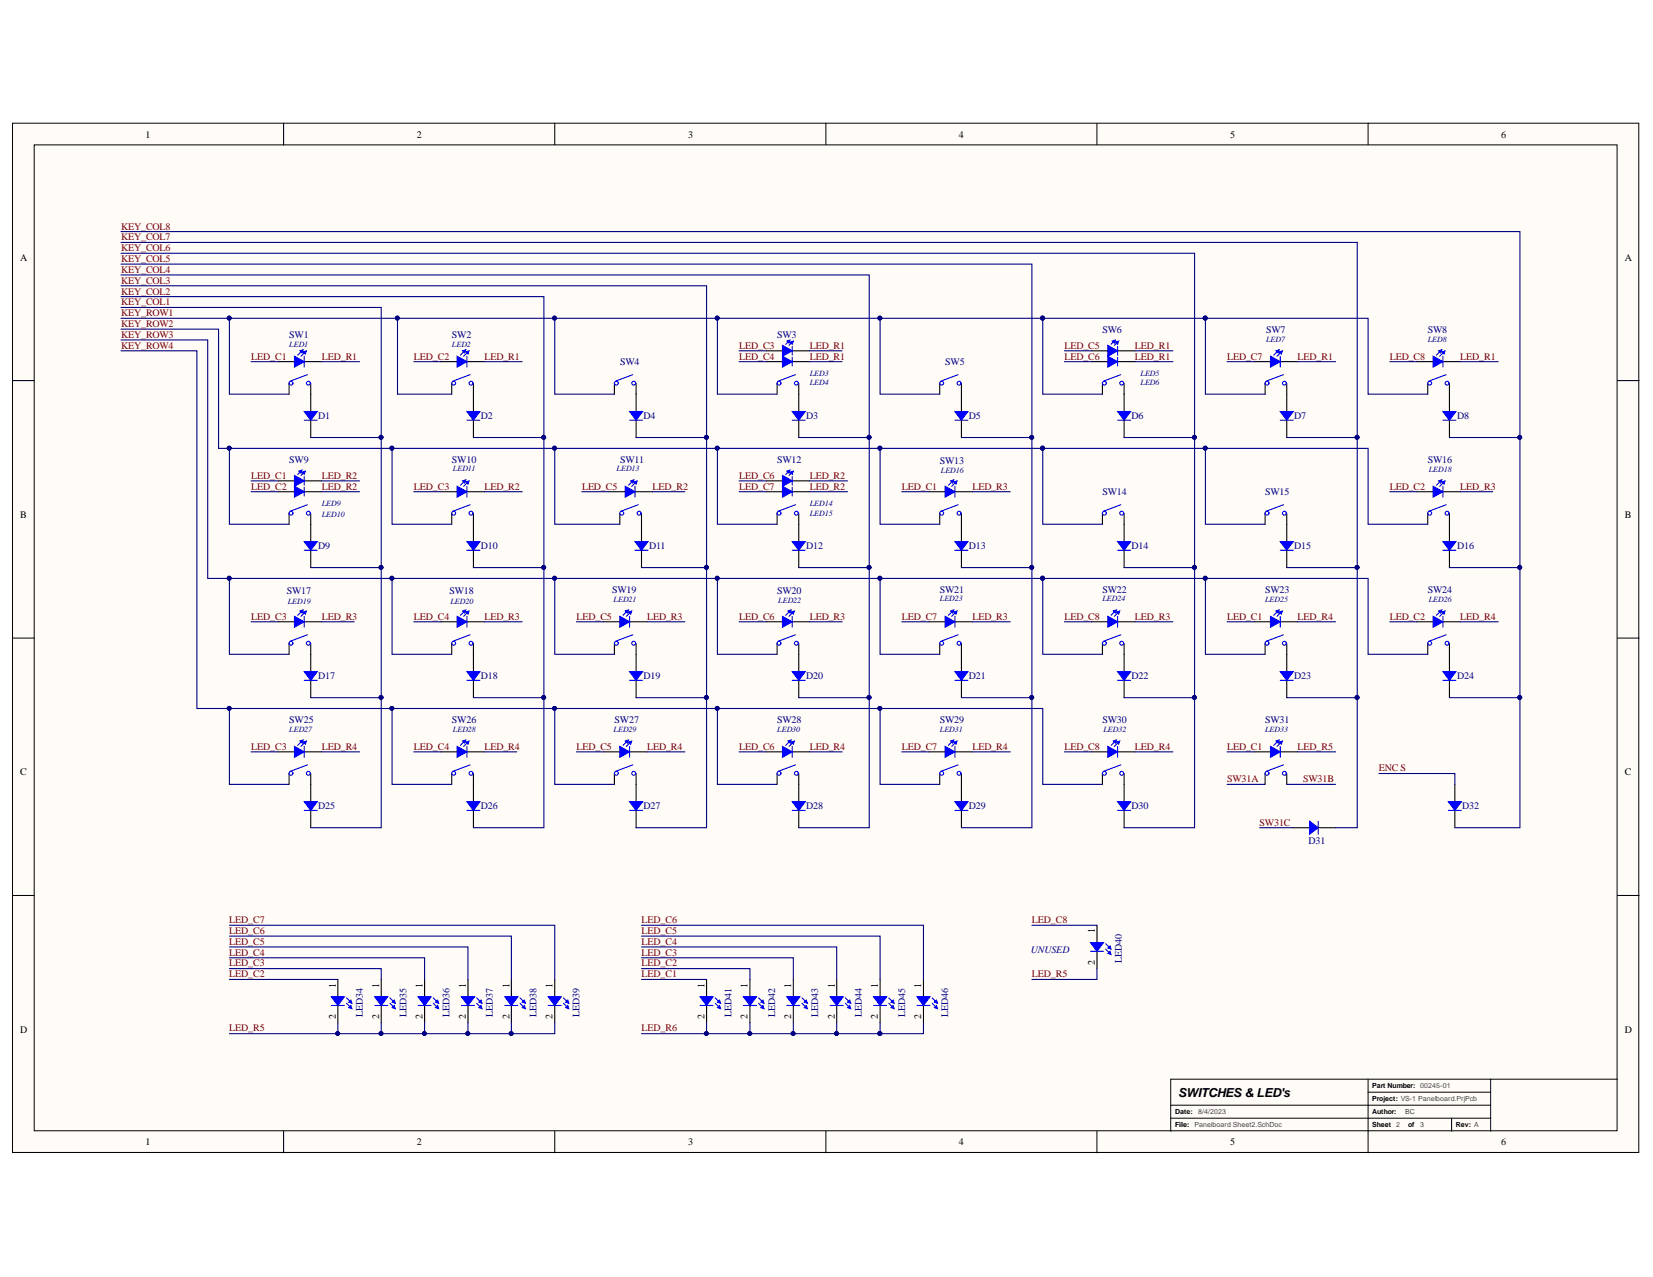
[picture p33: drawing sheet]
<svg xmlns="http://www.w3.org/2000/svg" width="279mm" height="216mm" viewBox="0 0 279 216" stroke-linecap="round" stroke-linejoin="round" font-family="sans-serif">
<defs><g id="words">
<text font-size="2.1" x="199.2" y="185.5">SWITCHES &amp; LED's</text>
<g font-size="1.7">
<text x="24.6" y="23.3">1</text>
<text x="70.5" y="23.3">2</text>
<text x="116.3" y="23.3">3</text>
<text x="162.1" y="23.3">4</text>
<text x="207.9" y="23.3">5</text>
<text x="253.8" y="23.3">6</text>
<text x="3.4" y="44.1">A</text>
<text x="274.7" y="44.1">A</text>
<text x="3.4" y="87.6">B</text>
<text x="274.7" y="87.6">B</text>
<text x="3.4" y="131.1">C</text>
<text x="274.7" y="131.1">C</text>
<text x="185.1" y="157.8" transform="rotate(-90 185.1 157.8)">1</text>
<text x="56.8" y="167" transform="rotate(-90 56.8 167)">1</text>
<text x="64.1" y="167" transform="rotate(-90 64.1 167)">1</text>
<text x="71.4" y="167" transform="rotate(-90 71.4 167)">1</text>
<text x="78.7" y="167" transform="rotate(-90 78.7 167)">1</text>
<text x="86.1" y="167" transform="rotate(-90 86.1 167)">1</text>
<text x="93.4" y="167" transform="rotate(-90 93.4 167)">1</text>
<text x="119.1" y="167" transform="rotate(-90 119.1 167)">1</text>
<text x="126.4" y="167" transform="rotate(-90 126.4 167)">1</text>
<text x="133.7" y="167" transform="rotate(-90 133.7 167)">1</text>
<text x="141.1" y="167" transform="rotate(-90 141.1 167)">1</text>
<text x="148.4" y="167" transform="rotate(-90 148.4 167)">1</text>
<text x="155.7" y="167" transform="rotate(-90 155.7 167)">1</text>
<text x="185.1" y="163.2" transform="rotate(-90 185.1 163.2)">2</text>
<text x="56.8" y="172.3" transform="rotate(-90 56.8 172.3)">2</text>
<text x="64.1" y="172.3" transform="rotate(-90 64.1 172.3)">2</text>
<text x="71.4" y="172.3" transform="rotate(-90 71.4 172.3)">2</text>
<text x="78.7" y="172.3" transform="rotate(-90 78.7 172.3)">2</text>
<text x="86.1" y="172.3" transform="rotate(-90 86.1 172.3)">2</text>
<text x="93.4" y="172.3" transform="rotate(-90 93.4 172.3)">2</text>
<text x="119.1" y="172.3" transform="rotate(-90 119.1 172.3)">2</text>
<text x="126.4" y="172.3" transform="rotate(-90 126.4 172.3)">2</text>
<text x="133.7" y="172.3" transform="rotate(-90 133.7 172.3)">2</text>
<text x="141.1" y="172.3" transform="rotate(-90 141.1 172.3)">2</text>
<text x="148.4" y="172.3" transform="rotate(-90 148.4 172.3)">2</text>
<text x="155.7" y="172.3" transform="rotate(-90 155.7 172.3)">2</text>
<text x="3.4" y="174.6">D</text>
<text x="274.7" y="174.6">D</text>
<text x="24.6" y="193.6">1</text>
<text x="70.5" y="193.6">2</text>
<text x="116.3" y="193.6">3</text>
<text x="162.1" y="193.6">4</text>
<text x="207.9" y="193.6">5</text>
<text x="253.8" y="193.6">6</text>
</g>
<g font-size="1.7" fill="#800000">
<text x="20.5" y="40.6">KEY_COL7</text>
<text x="20.5" y="38.8">KEY_COL8</text>
<text x="20.5" y="42.5">KEY_COL6</text>
<text x="20.5" y="46.1">KEY_COL4</text>
<text x="20.5" y="44.3">KEY_COL5</text>
<text x="20.5" y="48">KEY_COL3</text>
<text x="20.5" y="53.4">KEY_ROW1</text>
<text x="20.5" y="49.8">KEY_COL2</text>
<text x="20.5" y="51.6">KEY_COL1</text>
<text x="20.5" y="55.3">KEY_ROW2</text>
<text x="20.5" y="58.9">KEY_ROW4</text>
<text x="20.5" y="57.1">KEY_ROW3</text>
<text x="124.9" y="58.9">LED_C3</text>
<text x="136.9" y="58.9">LED_R1</text>
<text x="179.9" y="58.9">LED_C5</text>
<text x="191.8" y="58.9">LED_R1</text>
<text x="42.5" y="60.8">LED_C1</text>
<text x="54.4" y="60.8">LED_R1</text>
<text x="70" y="60.8">LED_C2</text>
<text x="81.9" y="60.8">LED_R1</text>
<text x="124.9" y="60.8">LED_C4</text>
<text x="136.9" y="60.8">LED_R1</text>
<text x="179.9" y="60.8">LED_C6</text>
<text x="191.8" y="60.8">LED_R1</text>
<text x="207.4" y="60.8">LED_C7</text>
<text x="219.3" y="60.8">LED_R1</text>
<text x="234.9" y="60.8">LED_C8</text>
<text x="246.8" y="60.8">LED_R1</text>
<text x="42.5" y="82.8">LED_C2</text>
<text x="42.5" y="80.9">LED_C1</text>
<text x="54.4" y="82.8">LED_R2</text>
<text x="54.4" y="80.9">LED_R2</text>
<text x="70" y="82.8">LED_C3</text>
<text x="81.9" y="82.8">LED_R2</text>
<text x="98.4" y="82.8">LED_C5</text>
<text x="110.3" y="82.8">LED_R2</text>
<text x="124.9" y="80.9">LED_C6</text>
<text x="124.9" y="82.8">LED_C7</text>
<text x="136.9" y="80.9">LED_R2</text>
<text x="136.9" y="82.8">LED_R2</text>
<text x="152.4" y="82.8">LED_C1</text>
<text x="164.4" y="82.8">LED_R3</text>
<text x="234.9" y="82.8">LED_C2</text>
<text x="246.8" y="82.8">LED_R3</text>
<text x="42.5" y="104.8">LED_C3</text>
<text x="54.4" y="104.8">LED_R3</text>
<text x="70" y="104.8">LED_C4</text>
<text x="81.9" y="104.8">LED_R3</text>
<text x="97.4" y="104.8">LED_C5</text>
<text x="109.4" y="104.8">LED_R3</text>
<text x="124.9" y="104.8">LED_C6</text>
<text x="136.9" y="104.8">LED_R3</text>
<text x="152.4" y="104.8">LED_C7</text>
<text x="164.4" y="104.8">LED_R3</text>
<text x="179.9" y="104.8">LED_C8</text>
<text x="191.8" y="104.8">LED_R3</text>
<text x="207.4" y="104.8">LED_C1</text>
<text x="219.3" y="104.8">LED_R4</text>
<text x="234.9" y="104.8">LED_C2</text>
<text x="246.8" y="104.8">LED_R4</text>
<text x="42.5" y="126.8">LED_C3</text>
<text x="54.4" y="126.8">LED_R4</text>
<text x="70" y="126.8">LED_C4</text>
<text x="81.9" y="126.8">LED_R4</text>
<text x="97.4" y="126.8">LED_C5</text>
<text x="109.4" y="126.8">LED_R4</text>
<text x="124.9" y="126.8">LED_C6</text>
<text x="136.9" y="126.8">LED_R4</text>
<text x="152.4" y="126.8">LED_C7</text>
<text x="164.4" y="126.8">LED_R4</text>
<text x="179.9" y="126.8">LED_C8</text>
<text x="191.8" y="126.8">LED_R4</text>
<text x="207.4" y="126.8">LED_C1</text>
<text x="219.3" y="126.8">LED_R5</text>
<text x="233" y="130.4">ENC S</text>
<text x="207.4" y="132.3">SW31A</text>
<text x="220.3" y="132.3">SW31B</text>
<text x="212.9" y="139.6">SW31C</text>
<text x="38.7" y="159.7">LED_C5</text>
<text x="38.7" y="157.9">LED_C6</text>
<text x="38.7" y="156.1">LED_C7</text>
<text x="38.7" y="161.6">LED_C4</text>
<text x="108.4" y="157.9">LED_C5</text>
<text x="108.4" y="156.1">LED_C6</text>
<text x="108.4" y="161.6">LED_C3</text>
<text x="108.4" y="159.7">LED_C4</text>
<text x="174.4" y="156.1">LED_C8</text>
<text x="38.7" y="165.2">LED_C2</text>
<text x="38.7" y="163.4">LED_C3</text>
<text x="108.4" y="163.4">LED_C2</text>
<text x="108.4" y="165.2">LED_C1</text>
<text x="174.4" y="165.2">LED_R5</text>
<text x="38.7" y="174.4">LED_R5</text>
<text x="108.4" y="174.4">LED_R6</text>
</g>
<g font-size="1.7" fill="#000080">
<text x="48.9" y="57.1">SW1</text>
<text x="76.4" y="57.1">SW2</text>
<text x="131.4" y="57.1">SW3</text>
<text x="186.3" y="56.2">SW6</text>
<text x="214" y="56.2">SW7</text>
<text x="241.3" y="56.2">SW8</text>
<text x="104.8" y="61.7">SW4</text>
<text x="159.8" y="61.7">SW5</text>
<text x="53.8" y="70.9">D1</text>
<text x="81.3" y="70.9">D2</text>
<text x="108.8" y="70.9">D4</text>
<text x="136.3" y="70.9">D3</text>
<text x="163.8" y="70.9">D5</text>
<text x="191.2" y="70.9">D6</text>
<text x="218.7" y="70.9">D7</text>
<text x="246.3" y="70.9">D8</text>
<text x="48.9" y="78.2">SW9</text>
<text x="76.4" y="78.2">SW10</text>
<text x="104.8" y="78.2">SW11</text>
<text x="131.4" y="78.2">SW12</text>
<text x="158.9" y="78.4">SW13</text>
<text x="186.3" y="83.7">SW14</text>
<text x="213.8" y="83.7">SW15</text>
<text x="241.3" y="78.2">SW16</text>
<text x="53.8" y="92.9">D9</text>
<text x="81.3" y="92.9">D10</text>
<text x="109.7" y="92.9">D11</text>
<text x="136.3" y="92.9">D12</text>
<text x="163.8" y="92.9">D13</text>
<text x="191.2" y="92.9">D14</text>
<text x="218.7" y="92.9">D15</text>
<text x="246.3" y="92.9">D16</text>
<text x="48.5" y="100.4">SW17</text>
<text x="76" y="100.4">SW18</text>
<text x="103.4" y="100.2">SW19</text>
<text x="131.4" y="100.4">SW20</text>
<text x="158.9" y="100.2">SW21</text>
<text x="186.3" y="100.2">SW22</text>
<text x="213.8" y="100.2">SW23</text>
<text x="241.3" y="100.2">SW24</text>
<text x="53.8" y="114.8">D17</text>
<text x="81.3" y="114.8">D18</text>
<text x="108.8" y="114.8">D19</text>
<text x="136.3" y="114.8">D20</text>
<text x="163.8" y="114.8">D21</text>
<text x="191.2" y="114.8">D22</text>
<text x="218.7" y="114.8">D23</text>
<text x="246.3" y="114.8">D24</text>
<text x="48.9" y="122.2">SW25</text>
<text x="76.4" y="122.2">SW26</text>
<text x="103.9" y="122.2">SW27</text>
<text x="131.4" y="122.2">SW28</text>
<text x="158.9" y="122.2">SW29</text>
<text x="186.3" y="122.2">SW30</text>
<text x="213.8" y="122.2">SW31</text>
<text x="53.8" y="136.8">D25</text>
<text x="81.3" y="136.8">D26</text>
<text x="108.8" y="136.8">D27</text>
<text x="136.3" y="136.8">D28</text>
<text x="163.8" y="136.8">D29</text>
<text x="191.2" y="136.8">D30</text>
<text x="247.2" y="136.8">D32</text>
<text x="221.2" y="142.7">D31</text>
<text x="174.2" y="161.2">UNUSED</text>
<text x="189.6" y="162.9" transform="rotate(-90 189.6 162.9)">LED40</text>
<text x="61.3" y="172" transform="rotate(-90 61.3 172)">LED34</text>
<text x="68.7" y="172" transform="rotate(-90 68.7 172)">LED35</text>
<text x="76" y="172" transform="rotate(-90 76 172)">LED36</text>
<text x="83.3" y="172" transform="rotate(-90 83.3 172)">LED37</text>
<text x="90.7" y="172" transform="rotate(-90 90.7 172)">LED38</text>
<text x="98" y="172" transform="rotate(-90 98 172)">LED39</text>
<text x="123.7" y="172" transform="rotate(-90 123.7 172)">LED41</text>
<text x="131" y="172" transform="rotate(-90 131 172)">LED42</text>
<text x="138.3" y="172" transform="rotate(-90 138.3 172)">LED43</text>
<text x="145.7" y="172" transform="rotate(-90 145.7 172)">LED44</text>
<text x="153" y="172" transform="rotate(-90 153 172)">LED45</text>
<text x="160.3" y="172" transform="rotate(-90 160.3 172)">LED46</text>
</g>
<g font-size="1.4" fill="#000080">
<text x="48.9" y="58.7">LED1</text>
<text x="76.4" y="58.7">LED2</text>
<text x="214" y="57.8">LED7</text>
<text x="241.3" y="57.8">LED8</text>
<text x="136.9" y="63.6">LED3</text>
<text x="136.9" y="65">LED4</text>
<text x="192.8" y="63.6">LED5</text>
<text x="192.8" y="65">LED6</text>
<text x="76.6" y="79.6">LED11</text>
<text x="104.2" y="79.6">LED13</text>
<text x="159" y="79.9">LED16</text>
<text x="241.5" y="79.7">LED18</text>
<text x="54.4" y="85.6">LED9</text>
<text x="54.4" y="87.4">LED10</text>
<text x="136.9" y="85.6">LED14</text>
<text x="136.9" y="87.3">LED15</text>
<text x="103.7" y="101.7">LED21</text>
<text x="131.5" y="101.9">LED22</text>
<text x="158.9" y="101.6">LED23</text>
<text x="186.3" y="101.6">LED24</text>
<text x="213.8" y="101.7">LED25</text>
<text x="241.5" y="101.7">LED26</text>
<text x="48.6" y="102.1">LED19</text>
<text x="76.1" y="102.1">LED20</text>
<text x="48.9" y="123.7">LED27</text>
<text x="76.6" y="123.7">LED28</text>
<text x="103.7" y="123.7">LED29</text>
<text x="131.4" y="123.7">LED30</text>
<text x="158.9" y="123.7">LED31</text>
<text x="186.5" y="123.7">LED32</text>
<text x="213.8" y="123.7">LED33</text>
</g>
<g font-size="1.2">
<text x="231.9" y="184">Part Number: 00245-01</text>
<text x="198.6" y="188.4">Date:</text>
<text x="198.6" y="190.6">File:</text>
<text x="231.9" y="190.6">Sheet</text>
<text x="231.9" y="188.3">Author:</text>
<text x="231.9" y="186.2">Project: VS-1 Panelboard.PrjPcb</text>
<text x="238" y="190.6">of</text>
<text x="246.1" y="190.6">Rev: A</text>
</g>
<g font-size="1.2" fill="#434343">
<text x="201.9" y="190.6">Panelboard Sheet2.SchDoc</text>
<text x="202.5" y="188.4">8/4/2023</text>
<text x="236" y="190.6">2</text>
<text x="237.5" y="188.3">BC</text>
<text x="240.1" y="190.6">3</text>
</g>
</g></defs>
<g fill="#fffcf8" stroke="#000" stroke-width=".17">
<path d="M2.1 20.8h274.9v174h-274.9z"/>
<path d="M5.8 24.5h267.5v166.7h-267.5z"/>
</g>
<g fill="none" stroke="#000" stroke-width=".17">
<path d="M47.9 20.8v3.7M93.8 20.8v3.7M139.6 20.8v3.7M185.4 20.8v3.7M231.2 20.8v3.7M2.1 64.4h3.7M273.4 64.4h3.7M2.1 107.9h3.7M273.4 107.9h3.7M2.1 151.4h3.7M273.4 151.4h3.7M47.9 191.3v3.6"/>
<path d="M93.8 191.3v3.6M139.6 191.3v3.6M185.4 191.3v3.6M197.9 189.1h54.1M197.9 186.9h54.1M231.2 182.5v12.4M231.2 184.7h20.8M245.4 189.1v2.2M252 182.5h-54.1v8.8M273.4 182.5h-21.4v8.8"/>
</g>
<path d="M47 61.1h2.8M48.9 64.8v1.8M51.4 61.1h3M52.5 64.8v1.8" fill="none" stroke="#000" stroke-width=".18"/>
<g fill="none" stroke="#00f" stroke-width=".18">
<path d="M52 63.3l-3 1.1"/>
<circle cx="49.2" cy="64.8" r=".33"/>
<circle cx="52.1" cy="64.8" r=".33"/>
</g>
<path d="M49.8 60.2l1.6 .9-1.6 1z" fill="#00f"/>
<path d="M51.1 59.3l-.8 .7M49.8 60.2l1.6 .9-1.6 1zM51.4 60.2v1.9" fill="none" stroke="#00f" stroke-width=".18"/>
<path d="M50.7 59.3l.5-.2-.1 .6z" fill="#00f"/>
<path d="M50.7 59.3l.5-.2-.1 .6z" fill="none" stroke="#00f" stroke-width=".17"/>
<path d="M51.6 59.5l-.7 .7" fill="none" stroke="#00f" stroke-width=".18"/>
<path d="M51.2 59.5l.6-.2-.2 .6z" fill="#00f"/>
<path d="M51.2 59.5l.6-.2-.2 .6z" fill="none" stroke="#00f" stroke-width=".17"/>
<path d="M129.5 59.3h2.8M133.9 59.3h2.9M129.5 61.1h2.8M131.3 64.8v1.8M133.9 61.1h2.9M135 64.8v1.8" fill="none" stroke="#000" stroke-width=".18"/>
<g fill="none" stroke="#00f" stroke-width=".18">
<path d="M133.9 58.6v1.4M134.5 63.3l-3 1.1"/>
<circle cx="131.7" cy="64.8" r=".33"/>
<circle cx="134.6" cy="64.8" r=".33"/>
</g>
<path d="M132.3 58.4l1.6 .9-1.6 .9z" fill="#00f"/>
<path d="M132.3 58.4l1.6 .9-1.6 .9z" fill="none" stroke="#00f" stroke-width=".18"/>
<path d="M132.3 60.2l1.6 .9-1.6 1z" fill="#00f"/>
<path d="M133.4 57.7l-.6 .5M132.3 60.2l1.6 .9-1.6 1zM133.9 60.4v1.5" fill="none" stroke="#00f" stroke-width=".18"/>
<path d="M133 57.7l.5-.2-.1 .5z" fill="#00f"/>
<path d="M133 57.7l.5-.2-.1 .5z" fill="none" stroke="#00f" stroke-width=".17"/>
<path d="M133.9 57.8l-.5 .6" fill="none" stroke="#00f" stroke-width=".18"/>
<path d="M133.5 57.8l.6-.1-.2 .5z" fill="#00f"/>
<path d="M133.5 57.8l.6-.1-.2 .5z" fill="none" stroke="#00f" stroke-width=".17"/>
<path d="M74.5 61.1h2.8M76.4 64.8v1.8M78.9 61.1h3M80 64.8v1.8M103.8 64.8v1.8M107.5 64.8v1.8" fill="none" stroke="#000" stroke-width=".18"/>
<g fill="none" stroke="#00f" stroke-width=".18">
<path d="M79.5 63.3l-3 1.1M107 63.3l-3 1.1"/>
<circle cx="76.7" cy="64.8" r=".33"/>
<circle cx="79.6" cy="64.8" r=".33"/>
<circle cx="104.2" cy="64.8" r=".33"/>
<circle cx="107.1" cy="64.8" r=".33"/>
</g>
<path d="M77.3 60.2l1.6 .9-1.6 1z" fill="#00f"/>
<path d="M78.6 59.3l-.8 .7M77.3 60.2l1.6 .9-1.6 1zM78.9 60.2v1.9" fill="none" stroke="#00f" stroke-width=".18"/>
<path d="M78.2 59.3l.5-.2-.1 .6z" fill="#00f"/>
<path d="M78.2 59.3l.5-.2-.1 .6z" fill="none" stroke="#00f" stroke-width=".17"/>
<path d="M79.1 59.5l-.7 .7" fill="none" stroke="#00f" stroke-width=".18"/>
<path d="M78.7 59.5l.6-.2-.2 .6z" fill="#00f"/>
<path d="M78.7 59.5l.6-.2-.2 .6z" fill="none" stroke="#00f" stroke-width=".17"/>
<path d="M184.5 59.3h2.8M188.9 59.3h2.9M158.8 64.8v1.8M162.5 64.8v1.8M184.5 61.1h2.8M186.3 64.8v1.8M188.9 61.1h2.9M190 64.8v1.8" fill="none" stroke="#000" stroke-width=".18"/>
<g fill="none" stroke="#00f" stroke-width=".18">
<path d="M188.9 58.6v1.4M162 63.3l-3 1.1M189.5 63.3l-3 1.1"/>
<circle cx="159.2" cy="64.8" r=".33"/>
<circle cx="162.1" cy="64.8" r=".33"/>
<circle cx="186.7" cy="64.8" r=".33"/>
<circle cx="189.6" cy="64.8" r=".33"/>
</g>
<path d="M187.3 58.4l1.6 .9-1.6 .9z" fill="#00f"/>
<path d="M187.3 58.4l1.6 .9-1.6 .9z" fill="none" stroke="#00f" stroke-width=".18"/>
<path d="M187.3 60.2l1.6 .9-1.6 1z" fill="#00f"/>
<path d="M188.4 57.7l-.6 .5M187.3 60.2l1.6 .9-1.6 1zM188.9 60.4v1.5" fill="none" stroke="#00f" stroke-width=".18"/>
<path d="M188 57.7l.5-.2-.1 .5z" fill="#00f"/>
<path d="M188 57.7l.5-.2-.1 .5z" fill="none" stroke="#00f" stroke-width=".17"/>
<path d="M188.9 57.8l-.5 .6" fill="none" stroke="#00f" stroke-width=".18"/>
<path d="M188.5 57.8l.6-.1-.2 .5z" fill="#00f"/>
<path d="M188.5 57.8l.6-.1-.2 .5z" fill="none" stroke="#00f" stroke-width=".17"/>
<path d="M212 61.1h2.7M213.8 64.8v1.8M216.4 61.1h2.9M217.5 64.8v1.8" fill="none" stroke="#000" stroke-width=".18"/>
<g fill="none" stroke="#00f" stroke-width=".18">
<path d="M216.9 63.3l-2.9 1.1"/>
<circle cx="214.2" cy="64.8" r=".33"/>
<circle cx="217.1" cy="64.8" r=".33"/>
</g>
<path d="M214.7 60.2l1.7 .9-1.7 1z" fill="#00f"/>
<path d="M216 59.3l-.7 .7M214.7 60.2l1.7 .9-1.7 1zM216.4 60.2v1.9" fill="none" stroke="#00f" stroke-width=".18"/>
<path d="M215.7 59.3l.5-.2-.2 .6z" fill="#00f"/>
<path d="M215.7 59.3l.5-.2-.2 .6z" fill="none" stroke="#00f" stroke-width=".17"/>
<path d="M216.6 59.5l-.8 .7" fill="none" stroke="#00f" stroke-width=".18"/>
<path d="M216.2 59.5l.6-.2-.2 .6z" fill="#00f"/>
<path d="M216.2 59.5l.6-.2-.2 .6z" fill="none" stroke="#00f" stroke-width=".17"/>
<path d="M47 83.1h2.8M47 81.3h2.8M48.9 86.8v1.8M51.4 83.1h3M51.4 81.3h3M52.5 86.8v1.8" fill="none" stroke="#000" stroke-width=".18"/>
<g fill="none" stroke="#00f" stroke-width=".18">
<path d="M51.4 80.6v1.4M52 85.3l-3 1.1"/>
<circle cx="49.2" cy="86.8" r=".33"/>
<circle cx="52.1" cy="86.8" r=".33"/>
</g>
<path d="M49.8 80.4l1.6 .9-1.6 .9z" fill="#00f"/>
<path d="M49.8 80.4l1.6 .9-1.6 .9z" fill="none" stroke="#00f" stroke-width=".18"/>
<path d="M49.8 82.2l1.6 .9-1.6 1z" fill="#00f"/>
<path d="M50.9 79.7l-.6 .5M49.8 82.2l1.6 .9-1.6 1zM51.4 82.4v1.5" fill="none" stroke="#00f" stroke-width=".18"/>
<path d="M50.5 79.7l.6-.2-.2 .5z" fill="#00f"/>
<path d="M50.5 79.7l.6-.2-.2 .5z" fill="none" stroke="#00f" stroke-width=".17"/>
<path d="M51.4 79.8l-.5 .6" fill="none" stroke="#00f" stroke-width=".18"/>
<path d="M51.1 79.8l.5-.1-.2 .5z" fill="#00f"/>
<path d="M51.1 79.8l.5-.1-.2 .5z" fill="none" stroke="#00f" stroke-width=".17"/>
<path d="M129.5 83.1h2.8M129.5 81.3h2.8M131.3 86.8v1.8M133.9 83.1h2.9M133.9 81.3h2.9M135 86.8v1.8" fill="none" stroke="#000" stroke-width=".18"/>
<g fill="none" stroke="#00f" stroke-width=".18">
<path d="M133.9 80.6v1.4M134.5 85.3l-3 1.1"/>
<circle cx="131.7" cy="86.8" r=".33"/>
<circle cx="134.6" cy="86.8" r=".33"/>
</g>
<path d="M132.3 80.4l1.6 .9-1.6 .9z" fill="#00f"/>
<path d="M132.3 80.4l1.6 .9-1.6 .9z" fill="none" stroke="#00f" stroke-width=".18"/>
<path d="M132.3 82.2l1.6 .9-1.6 1z" fill="#00f"/>
<path d="M133.4 79.7l-.6 .5M132.3 82.2l1.6 .9-1.6 1zM133.9 82.4v1.5" fill="none" stroke="#00f" stroke-width=".18"/>
<path d="M133 79.7l.5-.2-.1 .5z" fill="#00f"/>
<path d="M133 79.7l.5-.2-.1 .5z" fill="none" stroke="#00f" stroke-width=".17"/>
<path d="M133.9 79.8l-.5 .6" fill="none" stroke="#00f" stroke-width=".18"/>
<path d="M133.5 79.8l.6-.1-.2 .5z" fill="#00f"/>
<path d="M133.5 79.8l.6-.1-.2 .5z" fill="none" stroke="#00f" stroke-width=".17"/>
<path d="M186.3 86.8v1.8M190 86.8v1.8M47 105.1h2.8M48.9 108.8v1.8M51.4 105.1h3M52.5 108.8v1.8" fill="none" stroke="#000" stroke-width=".18"/>
<g fill="none" stroke="#00f" stroke-width=".18">
<path d="M189.5 85.3l-3 1.1M52 107.3l-3 1.1"/>
<circle cx="186.7" cy="86.8" r=".33"/>
<circle cx="189.6" cy="86.8" r=".33"/>
<circle cx="49.2" cy="108.8" r=".33"/>
<circle cx="52.1" cy="108.8" r=".33"/>
</g>
<path d="M49.8 104.2l1.6 .9-1.6 .9z" fill="#00f"/>
<path d="M49.8 104.2l1.6 .9-1.6 .9zM51.1 103.3l-.8 .7M51.4 104.2v1.8" fill="none" stroke="#00f" stroke-width=".18"/>
<path d="M50.7 103.3l.5-.2-.1 .6z" fill="#00f"/>
<path d="M50.7 103.3l.5-.2-.1 .6z" fill="none" stroke="#00f" stroke-width=".17"/>
<path d="M51.6 103.5l-.7 .7" fill="none" stroke="#00f" stroke-width=".18"/>
<path d="M51.2 103.5l.6-.2-.2 .5z" fill="#00f"/>
<path d="M51.2 103.5l.6-.2-.2 .5z" fill="none" stroke="#00f" stroke-width=".17"/>
<path d="M74.5 105.1h2.8M76.4 108.8v1.8M78.9 105.1h3M80 108.8v1.8" fill="none" stroke="#000" stroke-width=".18"/>
<g fill="none" stroke="#00f" stroke-width=".18">
<path d="M79.5 107.3l-3 1.1"/>
<circle cx="76.7" cy="108.8" r=".33"/>
<circle cx="79.6" cy="108.8" r=".33"/>
</g>
<path d="M77.3 104.2l1.6 .9-1.6 .9z" fill="#00f"/>
<path d="M77.3 104.2l1.6 .9-1.6 .9zM78.6 103.3l-.8 .7M78.9 104.2v1.8" fill="none" stroke="#00f" stroke-width=".18"/>
<path d="M78.2 103.3l.5-.2-.1 .6z" fill="#00f"/>
<path d="M78.2 103.3l.5-.2-.1 .6z" fill="none" stroke="#00f" stroke-width=".17"/>
<path d="M79.1 103.5l-.7 .7" fill="none" stroke="#00f" stroke-width=".18"/>
<path d="M78.7 103.5l.6-.2-.2 .5z" fill="#00f"/>
<path d="M78.7 103.5l.6-.2-.2 .5z" fill="none" stroke="#00f" stroke-width=".17"/>
<path d="M102 105.1h2.8M103.8 108.8v1.8M106.4 105.1h2.9M107.5 108.8v1.8" fill="none" stroke="#000" stroke-width=".18"/>
<g fill="none" stroke="#00f" stroke-width=".18">
<path d="M107 107.3l-3 1.1"/>
<circle cx="104.2" cy="108.8" r=".33"/>
<circle cx="107.1" cy="108.8" r=".33"/>
</g>
<path d="M104.8 104.2l1.6 .9-1.6 .9z" fill="#00f"/>
<path d="M104.8 104.2l1.6 .9-1.6 .9zM106 103.3l-.7 .7M106.4 104.2v1.8" fill="none" stroke="#00f" stroke-width=".18"/>
<path d="M105.7 103.3l.5-.2-.2 .6z" fill="#00f"/>
<path d="M105.7 103.3l.5-.2-.2 .6z" fill="none" stroke="#00f" stroke-width=".17"/>
<path d="M106.6 103.5l-.7 .7" fill="none" stroke="#00f" stroke-width=".18"/>
<path d="M106.2 103.5l.6-.2-.2 .5z" fill="#00f"/>
<path d="M106.2 103.5l.6-.2-.2 .5z" fill="none" stroke="#00f" stroke-width=".17"/>
<path d="M129.5 105.1h2.8M131.3 108.8v1.8M133.9 105.1h2.9M135 108.8v1.8" fill="none" stroke="#000" stroke-width=".18"/>
<g fill="none" stroke="#00f" stroke-width=".18">
<path d="M134.5 107.3l-3 1.1"/>
<circle cx="131.7" cy="108.8" r=".33"/>
<circle cx="134.6" cy="108.8" r=".33"/>
</g>
<path d="M132.3 104.2l1.6 .9-1.6 .9z" fill="#00f"/>
<path d="M132.3 104.2l1.6 .9-1.6 .9zM133.5 103.3l-.7 .7M133.9 104.2v1.8" fill="none" stroke="#00f" stroke-width=".18"/>
<path d="M133.2 103.3l.5-.2-.2 .6z" fill="#00f"/>
<path d="M133.2 103.3l.5-.2-.2 .6z" fill="none" stroke="#00f" stroke-width=".17"/>
<path d="M134.1 103.5l-.7 .7" fill="none" stroke="#00f" stroke-width=".18"/>
<path d="M133.7 103.5l.6-.2-.2 .5z" fill="#00f"/>
<path d="M133.7 103.5l.6-.2-.2 .5z" fill="none" stroke="#00f" stroke-width=".17"/>
<path d="M157 105.1h2.8M158.8 108.8v1.8M161.4 105.1h2.9M162.5 108.8v1.8" fill="none" stroke="#000" stroke-width=".18"/>
<g fill="none" stroke="#00f" stroke-width=".18">
<path d="M162 107.3l-3 1.1"/>
<circle cx="159.2" cy="108.8" r=".33"/>
<circle cx="162.1" cy="108.8" r=".33"/>
</g>
<path d="M159.8 104.2l1.6 .9-1.6 .9z" fill="#00f"/>
<path d="M159.8 104.2l1.6 .9-1.6 .9zM161 103.3l-.7 .7M161.4 104.2v1.8" fill="none" stroke="#00f" stroke-width=".18"/>
<path d="M160.7 103.3l.5-.2-.2 .6z" fill="#00f"/>
<path d="M160.7 103.3l.5-.2-.2 .6z" fill="none" stroke="#00f" stroke-width=".17"/>
<path d="M161.6 103.5l-.7 .7" fill="none" stroke="#00f" stroke-width=".18"/>
<path d="M161.2 103.5l.6-.2-.2 .5z" fill="#00f"/>
<path d="M161.2 103.5l.6-.2-.2 .5z" fill="none" stroke="#00f" stroke-width=".17"/>
<path d="M212 105.1h2.7M213.8 108.8v1.8M216.4 105.1h2.9M217.5 108.8v1.8" fill="none" stroke="#000" stroke-width=".18"/>
<g fill="none" stroke="#00f" stroke-width=".18">
<path d="M216.9 107.3l-2.9 1.1"/>
<circle cx="214.2" cy="108.8" r=".33"/>
<circle cx="217.1" cy="108.8" r=".33"/>
</g>
<path d="M214.7 104.2l1.7 .9-1.7 .9z" fill="#00f"/>
<path d="M214.7 104.2l1.7 .9-1.7 .9zM216 103.3l-.7 .7M216.4 104.2v1.8" fill="none" stroke="#00f" stroke-width=".18"/>
<path d="M215.7 103.3l.5-.2-.2 .6z" fill="#00f"/>
<path d="M215.7 103.3l.5-.2-.2 .6z" fill="none" stroke="#00f" stroke-width=".17"/>
<path d="M216.6 103.5l-.8 .7" fill="none" stroke="#00f" stroke-width=".18"/>
<path d="M216.2 103.5l.6-.2-.2 .5z" fill="#00f"/>
<path d="M216.2 103.5l.6-.2-.2 .5z" fill="none" stroke="#00f" stroke-width=".17"/>
<path d="M239.5 105.1h2.7M241.3 108.8v1.8M243.9 105.1h2.9M245 108.8v1.8" fill="none" stroke="#000" stroke-width=".18"/>
<g fill="none" stroke="#00f" stroke-width=".18">
<path d="M244.4 107.3l-2.9 1.1"/>
<circle cx="241.7" cy="108.8" r=".33"/>
<circle cx="244.6" cy="108.8" r=".33"/>
</g>
<path d="M242.2 104.2l1.7 .9-1.7 .9z" fill="#00f"/>
<path d="M242.2 104.2l1.7 .9-1.7 .9zM243.5 103.3l-.7 .7M243.9 104.2v1.8" fill="none" stroke="#00f" stroke-width=".18"/>
<path d="M243.2 103.3l.5-.2-.2 .6z" fill="#00f"/>
<path d="M243.2 103.3l.5-.2-.2 .6z" fill="none" stroke="#00f" stroke-width=".17"/>
<path d="M244.1 103.5l-.8 .7" fill="none" stroke="#00f" stroke-width=".18"/>
<path d="M243.7 103.5l.6-.2-.2 .5z" fill="#00f"/>
<path d="M243.7 103.5l.6-.2-.2 .5z" fill="none" stroke="#00f" stroke-width=".17"/>
<path d="M47 127.1h2.8M48.9 130.8v1.8M51.4 127.1h3M52.5 130.8v1.8" fill="none" stroke="#000" stroke-width=".18"/>
<g fill="none" stroke="#00f" stroke-width=".18">
<path d="M52 129.3l-3 1.1"/>
<circle cx="49.2" cy="130.7" r=".33"/>
<circle cx="52.1" cy="130.7" r=".33"/>
</g>
<path d="M49.8 126.2l1.6 .9-1.6 .9z" fill="#00f"/>
<path d="M49.8 126.2l1.6 .9-1.6 .9zM51.1 125.3l-.8 .7M51.4 126.2v1.8" fill="none" stroke="#00f" stroke-width=".18"/>
<path d="M50.7 125.3l.5-.2-.1 .5z" fill="#00f"/>
<path d="M50.7 125.3l.5-.2-.1 .5z" fill="none" stroke="#00f" stroke-width=".17"/>
<path d="M51.6 125.5l-.7 .7" fill="none" stroke="#00f" stroke-width=".18"/>
<path d="M51.2 125.5l.6-.2-.2 .5z" fill="#00f"/>
<path d="M51.2 125.5l.6-.2-.2 .5z" fill="none" stroke="#00f" stroke-width=".17"/>
<path d="M74.5 127.1h2.8M76.4 130.8v1.8M78.9 127.1h3M80 130.8v1.8" fill="none" stroke="#000" stroke-width=".18"/>
<g fill="none" stroke="#00f" stroke-width=".18">
<path d="M79.5 129.3l-3 1.1"/>
<circle cx="76.7" cy="130.7" r=".33"/>
<circle cx="79.6" cy="130.7" r=".33"/>
</g>
<path d="M77.3 126.2l1.6 .9-1.6 .9z" fill="#00f"/>
<path d="M77.3 126.2l1.6 .9-1.6 .9zM78.6 125.3l-.8 .7M78.9 126.2v1.8" fill="none" stroke="#00f" stroke-width=".18"/>
<path d="M78.2 125.3l.5-.2-.1 .5z" fill="#00f"/>
<path d="M78.2 125.3l.5-.2-.1 .5z" fill="none" stroke="#00f" stroke-width=".17"/>
<path d="M79.1 125.5l-.7 .7" fill="none" stroke="#00f" stroke-width=".18"/>
<path d="M78.7 125.5l.6-.2-.2 .5z" fill="#00f"/>
<path d="M78.7 125.5l.6-.2-.2 .5z" fill="none" stroke="#00f" stroke-width=".17"/>
<path d="M102 127.1h2.8M103.8 130.8v1.8M106.4 127.1h2.9M107.5 130.8v1.8" fill="none" stroke="#000" stroke-width=".18"/>
<g fill="none" stroke="#00f" stroke-width=".18">
<path d="M107 129.3l-3 1.1"/>
<circle cx="104.2" cy="130.7" r=".33"/>
<circle cx="107.1" cy="130.7" r=".33"/>
</g>
<path d="M104.8 126.2l1.6 .9-1.6 .9z" fill="#00f"/>
<path d="M104.8 126.2l1.6 .9-1.6 .9zM106 125.3l-.7 .7M106.4 126.2v1.8" fill="none" stroke="#00f" stroke-width=".18"/>
<path d="M105.7 125.3l.5-.2-.2 .5z" fill="#00f"/>
<path d="M105.7 125.3l.5-.2-.2 .5z" fill="none" stroke="#00f" stroke-width=".17"/>
<path d="M106.6 125.5l-.7 .7" fill="none" stroke="#00f" stroke-width=".18"/>
<path d="M106.2 125.5l.6-.2-.2 .5z" fill="#00f"/>
<path d="M106.2 125.5l.6-.2-.2 .5z" fill="none" stroke="#00f" stroke-width=".17"/>
<path d="M129.5 127.1h2.8M131.3 130.8v1.8M133.9 127.1h2.9M135 130.8v1.8" fill="none" stroke="#000" stroke-width=".18"/>
<g fill="none" stroke="#00f" stroke-width=".18">
<path d="M134.5 129.3l-3 1.1"/>
<circle cx="131.7" cy="130.7" r=".33"/>
<circle cx="134.6" cy="130.7" r=".33"/>
</g>
<path d="M132.3 126.2l1.6 .9-1.6 .9z" fill="#00f"/>
<path d="M132.3 126.2l1.6 .9-1.6 .9zM133.5 125.3l-.7 .7M133.9 126.2v1.8" fill="none" stroke="#00f" stroke-width=".18"/>
<path d="M133.2 125.3l.5-.2-.2 .5z" fill="#00f"/>
<path d="M133.2 125.3l.5-.2-.2 .5z" fill="none" stroke="#00f" stroke-width=".17"/>
<path d="M134.1 125.5l-.7 .7" fill="none" stroke="#00f" stroke-width=".18"/>
<path d="M133.7 125.5l.6-.2-.2 .5z" fill="#00f"/>
<path d="M133.7 125.5l.6-.2-.2 .5z" fill="none" stroke="#00f" stroke-width=".17"/>
<path d="M157 127.1h2.8M158.8 130.8v1.8M161.4 127.1h2.9M162.5 130.8v1.8" fill="none" stroke="#000" stroke-width=".18"/>
<g fill="none" stroke="#00f" stroke-width=".18">
<path d="M162 129.3l-3 1.1"/>
<circle cx="159.2" cy="130.7" r=".33"/>
<circle cx="162.1" cy="130.7" r=".33"/>
</g>
<path d="M159.8 126.2l1.6 .9-1.6 .9z" fill="#00f"/>
<path d="M159.8 126.2l1.6 .9-1.6 .9zM161 125.3l-.7 .7M161.4 126.2v1.8" fill="none" stroke="#00f" stroke-width=".18"/>
<path d="M160.7 125.3l.5-.2-.2 .5z" fill="#00f"/>
<path d="M160.7 125.3l.5-.2-.2 .5z" fill="none" stroke="#00f" stroke-width=".17"/>
<path d="M161.6 125.5l-.7 .7" fill="none" stroke="#00f" stroke-width=".18"/>
<path d="M161.2 125.5l.6-.2-.2 .5z" fill="#00f"/>
<path d="M161.2 125.5l.6-.2-.2 .5z" fill="none" stroke="#00f" stroke-width=".17"/>
<path d="M212 127.1h2.7M213.8 130.8v1.8M216.4 127.1h2.9M217.5 130.8v1.8" fill="none" stroke="#000" stroke-width=".18"/>
<g fill="none" stroke="#00f" stroke-width=".18">
<path d="M216.9 129.3l-2.9 1.1"/>
<circle cx="214.2" cy="130.7" r=".33"/>
<circle cx="217.1" cy="130.7" r=".33"/>
</g>
<path d="M214.7 126.2l1.7 .9-1.7 .9z" fill="#00f"/>
<path d="M214.7 126.2l1.7 .9-1.7 .9zM216 125.3l-.7 .7M216.4 126.2v1.8" fill="none" stroke="#00f" stroke-width=".18"/>
<path d="M215.7 125.3l.5-.2-.2 .5z" fill="#00f"/>
<path d="M215.7 125.3l.5-.2-.2 .5z" fill="none" stroke="#00f" stroke-width=".17"/>
<path d="M216.6 125.5l-.8 .7" fill="none" stroke="#00f" stroke-width=".18"/>
<path d="M216.2 125.5l.6-.2-.2 .5z" fill="#00f"/>
<path d="M216.2 125.5l.6-.2-.2 .5z" fill="none" stroke="#00f" stroke-width=".17"/>
<path d="M184.5 105.1h2.8M186.3 108.8v1.8M188.9 105.1h2.9M190 108.8v1.8" fill="none" stroke="#000" stroke-width=".18"/>
<g fill="none" stroke="#00f" stroke-width=".18">
<path d="M189.5 107.3l-3 1.1"/>
<circle cx="186.7" cy="108.8" r=".33"/>
<circle cx="189.6" cy="108.8" r=".33"/>
</g>
<path d="M187.3 104.2l1.6 .9-1.6 .9z" fill="#00f"/>
<path d="M187.3 104.2l1.6 .9-1.6 .9zM188.5 103.3l-.7 .7M188.9 104.2v1.8" fill="none" stroke="#00f" stroke-width=".18"/>
<path d="M188.2 103.3l.5-.2-.2 .6z" fill="#00f"/>
<path d="M188.2 103.3l.5-.2-.2 .6z" fill="none" stroke="#00f" stroke-width=".17"/>
<path d="M189.1 103.5l-.7 .7" fill="none" stroke="#00f" stroke-width=".18"/>
<path d="M188.7 103.5l.6-.2-.2 .5z" fill="#00f"/>
<path d="M188.7 103.5l.6-.2-.2 .5z" fill="none" stroke="#00f" stroke-width=".17"/>
<path d="M184.5 127.1h2.8M186.3 130.8v1.8M188.9 127.1h2.9M190 130.8v1.8" fill="none" stroke="#000" stroke-width=".18"/>
<g fill="none" stroke="#00f" stroke-width=".18">
<path d="M189.5 129.3l-3 1.1"/>
<circle cx="186.7" cy="130.7" r=".33"/>
<circle cx="189.6" cy="130.7" r=".33"/>
</g>
<path d="M187.3 126.2l1.6 .9-1.6 .9z" fill="#00f"/>
<path d="M187.3 126.2l1.6 .9-1.6 .9zM188.5 125.3l-.7 .7M188.9 126.2v1.8" fill="none" stroke="#00f" stroke-width=".18"/>
<path d="M188.2 125.3l.5-.2-.2 .5z" fill="#00f"/>
<path d="M188.2 125.3l.5-.2-.2 .5z" fill="none" stroke="#00f" stroke-width=".17"/>
<path d="M189.1 125.5l-.7 .7" fill="none" stroke="#00f" stroke-width=".18"/>
<path d="M188.7 125.5l.6-.2-.2 .5z" fill="#00f"/>
<path d="M188.7 125.5l.6-.2-.2 .5z" fill="none" stroke="#00f" stroke-width=".17"/>
<path d="M52.5 66.6v2.9" fill="none" stroke="#000" stroke-width=".18"/>
<path d="M51.4 71h2.2" fill="none" stroke="#00f" stroke-width=".18"/>
<path d="M51.4 69.6h2.2l-1.1 1.4z" fill="#00f"/>
<path d="M51.4 69.6h2.2l-1.1 1.4zM78.9 71h2.2" fill="none" stroke="#00f" stroke-width=".18"/>
<path d="M52.5 71.1v2.9M80 66.6v2.9" fill="none" stroke="#000" stroke-width=".18"/>
<path d="M78.9 69.6h2.2l-1.1 1.4z" fill="#00f"/>
<path d="M78.9 69.6h2.2l-1.1 1.4zM106.4 71h2.2" fill="none" stroke="#00f" stroke-width=".18"/>
<path d="M80 71.1v2.9M107.5 66.6v2.9" fill="none" stroke="#000" stroke-width=".18"/>
<path d="M106.4 69.6h2.2l-1.1 1.4z" fill="#00f"/>
<path d="M106.4 69.6h2.2l-1.1 1.4zM133.9 71h2.2" fill="none" stroke="#00f" stroke-width=".18"/>
<path d="M107.5 71.1v2.9M135 66.6v2.9" fill="none" stroke="#000" stroke-width=".18"/>
<path d="M133.9 69.6h2.2l-1.1 1.4z" fill="#00f"/>
<path d="M133.9 69.6h2.2l-1.1 1.4zM161.4 71h2.2" fill="none" stroke="#00f" stroke-width=".18"/>
<path d="M135 71.1v2.9M162.5 66.6v2.9" fill="none" stroke="#000" stroke-width=".18"/>
<path d="M161.4 69.6h2.2l-1.1 1.4z" fill="#00f"/>
<path d="M161.4 69.6h2.2l-1.1 1.4zM188.9 71h2.2" fill="none" stroke="#00f" stroke-width=".18"/>
<path d="M162.5 71.1v2.9M190 66.6v2.9" fill="none" stroke="#000" stroke-width=".18"/>
<path d="M188.9 69.6h2.2l-1.1 1.4z" fill="#00f"/>
<path d="M188.9 69.6h2.2l-1.1 1.4zM216.4 71h2.2" fill="none" stroke="#00f" stroke-width=".18"/>
<path d="M190 71.1v2.9M217.5 66.6v2.9" fill="none" stroke="#000" stroke-width=".18"/>
<path d="M216.4 69.6h2.2l-1.1 1.4z" fill="#00f"/>
<path d="M216.4 69.6h2.2l-1.1 1.4zM161.4 93h2.2" fill="none" stroke="#00f" stroke-width=".18"/>
<path d="M217.5 71.1v2.9M162.5 88.6v2.9" fill="none" stroke="#000" stroke-width=".18"/>
<path d="M161.4 91.6h2.2l-1.1 1.4z" fill="#00f"/>
<path d="M161.4 91.6h2.2l-1.1 1.4zM188.9 93h2.2" fill="none" stroke="#00f" stroke-width=".18"/>
<path d="M162.5 93.1v2.9M190 88.6v2.9" fill="none" stroke="#000" stroke-width=".18"/>
<path d="M188.9 91.6h2.2l-1.1 1.4z" fill="#00f"/>
<path d="M188.9 91.6h2.2l-1.1 1.4zM216.4 93h2.2" fill="none" stroke="#00f" stroke-width=".18"/>
<path d="M190 93.1v2.9M217.5 88.6v2.9" fill="none" stroke="#000" stroke-width=".18"/>
<path d="M216.4 91.6h2.2l-1.1 1.4z" fill="#00f"/>
<path d="M216.4 91.6h2.2l-1.1 1.4zM243.9 93h2.2" fill="none" stroke="#00f" stroke-width=".18"/>
<path d="M217.5 93.1v2.9M245 88.6v2.9" fill="none" stroke="#000" stroke-width=".18"/>
<path d="M243.9 91.6h2.2l-1.1 1.4z" fill="#00f"/>
<path d="M51.4 93h2.2M243.9 91.6h2.2l-1.1 1.4z" fill="none" stroke="#00f" stroke-width=".18"/>
<path d="M52.5 88.6v2.9M245 93.1v2.9" fill="none" stroke="#000" stroke-width=".18"/>
<path d="M51.4 91.6h2.2l-1.1 1.4z" fill="#00f"/>
<path d="M51.4 91.6h2.2l-1.1 1.4zM78.9 93h2.2" fill="none" stroke="#00f" stroke-width=".18"/>
<path d="M52.5 93.1v2.9M80 88.6v2.9" fill="none" stroke="#000" stroke-width=".18"/>
<path d="M78.9 91.6h2.2l-1.1 1.4z" fill="#00f"/>
<path d="M78.9 91.6h2.2l-1.1 1.4zM107.3 93h2.2" fill="none" stroke="#00f" stroke-width=".18"/>
<path d="M80 93.1v2.9M108.4 88.6v2.9" fill="none" stroke="#000" stroke-width=".18"/>
<path d="M107.3 91.6h2.2l-1.1 1.4z" fill="#00f"/>
<path d="M107.3 91.6h2.2l-1.1 1.4zM133.9 93h2.2" fill="none" stroke="#00f" stroke-width=".18"/>
<path d="M108.4 93.1v2.9M135 88.6v2.9" fill="none" stroke="#000" stroke-width=".18"/>
<path d="M133.9 91.6h2.2l-1.1 1.4z" fill="#00f"/>
<path d="M133.9 91.6h2.2l-1.1 1.4zM51.4 115h2.2" fill="none" stroke="#00f" stroke-width=".18"/>
<path d="M135 93.1v2.9M52.5 110.6v2.9" fill="none" stroke="#000" stroke-width=".18"/>
<path d="M51.4 113.6h2.2l-1.1 1.4z" fill="#00f"/>
<path d="M51.4 113.6h2.2l-1.1 1.4zM78.9 115h2.2" fill="none" stroke="#00f" stroke-width=".18"/>
<path d="M52.5 115.1v2.9M80 110.6v2.9" fill="none" stroke="#000" stroke-width=".18"/>
<path d="M78.9 113.6h2.2l-1.1 1.4z" fill="#00f"/>
<path d="M78.9 113.6h2.2l-1.1 1.4zM106.4 115h2.2" fill="none" stroke="#00f" stroke-width=".18"/>
<path d="M80 115.1v2.9M107.5 110.6v2.9" fill="none" stroke="#000" stroke-width=".18"/>
<path d="M106.4 113.6h2.2l-1.1 1.4z" fill="#00f"/>
<path d="M106.4 113.6h2.2l-1.1 1.4zM133.9 115h2.2" fill="none" stroke="#00f" stroke-width=".18"/>
<path d="M107.5 115.1v2.9M135 110.6v2.9" fill="none" stroke="#000" stroke-width=".18"/>
<path d="M133.9 113.6h2.2l-1.1 1.4z" fill="#00f"/>
<path d="M133.9 113.6h2.2l-1.1 1.4zM161.4 115h2.2" fill="none" stroke="#00f" stroke-width=".18"/>
<path d="M135 115.1v2.9M162.5 110.6v2.9" fill="none" stroke="#000" stroke-width=".18"/>
<path d="M161.4 113.6h2.2l-1.1 1.4z" fill="#00f"/>
<path d="M161.4 113.6h2.2l-1.1 1.4zM188.9 115h2.2" fill="none" stroke="#00f" stroke-width=".18"/>
<path d="M162.5 115.1v2.9M190 110.6v2.9" fill="none" stroke="#000" stroke-width=".18"/>
<path d="M188.9 113.6h2.2l-1.1 1.4z" fill="#00f"/>
<path d="M188.9 113.6h2.2l-1.1 1.4zM216.4 115h2.2" fill="none" stroke="#00f" stroke-width=".18"/>
<path d="M190 115.1v2.9M217.5 110.6v2.9" fill="none" stroke="#000" stroke-width=".18"/>
<path d="M216.4 113.6h2.2l-1.1 1.4z" fill="#00f"/>
<path d="M216.4 113.6h2.2l-1.1 1.4zM243.9 115h2.2" fill="none" stroke="#00f" stroke-width=".18"/>
<path d="M217.5 115.1v2.9M245 110.6v2.9" fill="none" stroke="#000" stroke-width=".18"/>
<path d="M243.9 113.6h2.2l-1.1 1.4z" fill="#00f"/>
<path d="M243.9 113.6h2.2l-1.1 1.4zM161.4 137h2.2" fill="none" stroke="#00f" stroke-width=".18"/>
<path d="M245 115.1v2.9M162.5 132.6v2.9" fill="none" stroke="#000" stroke-width=".18"/>
<path d="M161.4 135.5h2.2l-1.1 1.5z" fill="#00f"/>
<path d="M161.4 135.5h2.2l-1.1 1.5zM188.9 137h2.2" fill="none" stroke="#00f" stroke-width=".18"/>
<path d="M162.5 137.1v2.8M190 132.6v2.9" fill="none" stroke="#000" stroke-width=".18"/>
<path d="M188.9 135.5h2.2l-1.1 1.5z" fill="#00f"/>
<path d="M188.9 135.5h2.2l-1.1 1.5zM222.8 138.8v2.2" fill="none" stroke="#00f" stroke-width=".18"/>
<path d="M190 137.1v2.8M218.4 139.9h2.9" fill="none" stroke="#000" stroke-width=".18"/>
<path d="M221.3 138.8l1.5 1.1-1.5 1.1z" fill="#00f"/>
<path d="M221.3 138.8l1.5 1.1-1.5 1.1zM244.8 137h2.2" fill="none" stroke="#00f" stroke-width=".18"/>
<path d="M222.9 139.9h2.8M245.9 132.6v2.9" fill="none" stroke="#000" stroke-width=".18"/>
<path d="M244.8 135.5h2.2l-1.1 1.5z" fill="#00f"/>
<path d="M51.4 137h2.2M244.8 135.5h2.2l-1.1 1.5z" fill="none" stroke="#00f" stroke-width=".18"/>
<path d="M52.5 132.6v2.9M245.9 137.1v2.8" fill="none" stroke="#000" stroke-width=".18"/>
<path d="M51.4 135.5h2.2l-1.1 1.5z" fill="#00f"/>
<path d="M51.4 135.5h2.2l-1.1 1.5zM78.9 137h2.2" fill="none" stroke="#00f" stroke-width=".18"/>
<path d="M52.5 137.1v2.8M80 132.6v2.9" fill="none" stroke="#000" stroke-width=".18"/>
<path d="M78.9 135.5h2.2l-1.1 1.5z" fill="#00f"/>
<path d="M78.9 135.5h2.2l-1.1 1.5zM106.4 137h2.2" fill="none" stroke="#00f" stroke-width=".18"/>
<path d="M80 137.1v2.8M107.5 132.6v2.9" fill="none" stroke="#000" stroke-width=".18"/>
<path d="M106.4 135.5h2.2l-1.1 1.5z" fill="#00f"/>
<path d="M106.4 135.5h2.2l-1.1 1.5zM133.9 137h2.2" fill="none" stroke="#00f" stroke-width=".18"/>
<path d="M107.5 137.1v2.8M135 132.6v2.9" fill="none" stroke="#000" stroke-width=".18"/>
<path d="M133.9 135.5h2.2l-1.1 1.5z" fill="#00f"/>
<g fill="none" stroke="#00f" stroke-width=".18">
<path d="M244.4 63.3l-2.9 1.1M133.9 135.5h2.2l-1.1 1.5z"/>
<circle cx="241.7" cy="64.8" r=".33"/>
<circle cx="244.6" cy="64.8" r=".33"/>
</g>
<path d="M239.5 61.1h2.7M241.3 64.8v1.8M243.9 61.1h2.9M245 64.8v1.8M135 137.1v2.8" fill="none" stroke="#000" stroke-width=".18"/>
<path d="M242.2 60.2l1.7 .9-1.7 1z" fill="#00f"/>
<path d="M243.5 59.3l-.7 .7M242.2 60.2l1.7 .9-1.7 1zM243.9 60.2v1.9" fill="none" stroke="#00f" stroke-width=".18"/>
<path d="M243.2 59.3l.5-.2-.2 .6z" fill="#00f"/>
<path d="M243.2 59.3l.5-.2-.2 .6z" fill="none" stroke="#00f" stroke-width=".17"/>
<path d="M244.1 59.5l-.8 .7" fill="none" stroke="#00f" stroke-width=".18"/>
<path d="M243.7 59.5l.6-.2-.2 .6z" fill="#00f"/>
<path d="M243.7 59.5l.6-.2-.2 .6z" fill="none" stroke="#00f" stroke-width=".17"/>
<path d="M245 66.6v2.9" fill="none" stroke="#000" stroke-width=".18"/>
<path d="M243.9 71h2.2" fill="none" stroke="#00f" stroke-width=".18"/>
<path d="M243.9 69.6h2.2l-1.1 1.4z" fill="#00f"/>
<g fill="none" stroke="#00f" stroke-width=".18">
<path d="M243.9 69.6h2.2l-1.1 1.4zM107.9 85.3l-3 1.1"/>
<circle cx="105.1" cy="86.8" r=".33"/>
<circle cx="108" cy="86.8" r=".33"/>
</g>
<path d="M245 71.1v2.9M102.9 83.1h2.8M104.8 86.8v1.8M107.3 83.1h3M108.4 86.8v1.8" fill="none" stroke="#000" stroke-width=".18"/>
<path d="M105.7 82.2l1.6 .9-1.6 1z" fill="#00f"/>
<path d="M105.7 82.2l1.6 .9-1.6 1zM107 81.3l-.8 .7M107.3 82.2v1.9" fill="none" stroke="#00f" stroke-width=".18"/>
<path d="M106.6 81.3l.5-.2-.1 .6z" fill="#00f"/>
<path d="M106.6 81.3l.5-.2-.1 .6z" fill="none" stroke="#00f" stroke-width=".17"/>
<path d="M107.5 81.5l-.7 .7" fill="none" stroke="#00f" stroke-width=".18"/>
<path d="M107.1 81.5l.6-.2-.2 .6z" fill="#00f"/>
<path d="M107.1 81.5l.6-.2-.2 .6z" fill="none" stroke="#00f" stroke-width=".17"/>
<path d="M239.5 83.1h2.7M241.3 86.8v1.8M243.9 83.1h2.9M245 86.8v1.8" fill="none" stroke="#000" stroke-width=".18"/>
<g fill="none" stroke="#00f" stroke-width=".18">
<path d="M244.4 85.3l-2.9 1.1"/>
<circle cx="241.7" cy="86.8" r=".33"/>
<circle cx="244.6" cy="86.8" r=".33"/>
</g>
<path d="M242.2 82.2l1.7 .9-1.7 1z" fill="#00f"/>
<path d="M242.2 82.2l1.7 .9-1.7 1zM243.5 81.3l-.7 .7M243.9 82.2v1.9" fill="none" stroke="#00f" stroke-width=".18"/>
<path d="M243.2 81.3l.5-.2-.2 .6z" fill="#00f"/>
<path d="M243.2 81.3l.5-.2-.2 .6z" fill="none" stroke="#00f" stroke-width=".17"/>
<path d="M244.1 81.5l-.8 .7" fill="none" stroke="#00f" stroke-width=".18"/>
<path d="M243.7 81.5l.6-.2-.2 .6z" fill="#00f"/>
<path d="M243.7 81.5l.6-.2-.2 .6z" fill="none" stroke="#00f" stroke-width=".17"/>
<path d="M213.8 86.8v1.8M217.5 86.8v1.8M119.4 165.6v2.8" fill="none" stroke="#000" stroke-width=".18"/>
<g fill="none" stroke="#00f" stroke-width=".18">
<path d="M216.9 85.3l-2.9 1.1M118.3 170h2.2M120.9 168.7l.7 .7"/>
<circle cx="214.2" cy="86.8" r=".33"/>
<circle cx="217.1" cy="86.8" r=".33"/>
</g>
<path d="M121.3 169.4l.3-.3 .2 .5z" fill="#00f"/>
<path d="M121.3 169.4l.3-.3 .2 .5z" fill="none" stroke="#00f" stroke-width=".17"/>
<path d="M120.9 169.6l.7 .8" fill="none" stroke="#00f" stroke-width=".18"/>
<path d="M121.3 170.4l.3-.4 .2 .5z" fill="#00f"/>
<path d="M121.3 170.4l.3-.4 .2 .5z" fill="none" stroke="#00f" stroke-width=".17"/>
<path d="M118.3 168.5h2.2l-1.1 1.5z" fill="#00f"/>
<path d="M118.3 168.5h2.2l-1.1 1.5zM125.7 170h2.2M128.2 168.7l.8 .7" fill="none" stroke="#00f" stroke-width=".18"/>
<path d="M119.4 170.1v2.8M126.8 165.6v2.8" fill="none" stroke="#000" stroke-width=".18"/>
<path d="M128.6 169.4l.4-.3 .1 .5z" fill="#00f"/>
<path d="M128.6 169.4l.4-.3 .1 .5z" fill="none" stroke="#00f" stroke-width=".17"/>
<path d="M128.2 169.6l.8 .8" fill="none" stroke="#00f" stroke-width=".18"/>
<path d="M128.6 170.4l.4-.4 .1 .5z" fill="#00f"/>
<path d="M128.6 170.4l.4-.4 .1 .5z" fill="none" stroke="#00f" stroke-width=".17"/>
<path d="M125.7 168.5h2.2l-1.1 1.5z" fill="#00f"/>
<path d="M125.7 168.5h2.2l-1.1 1.5zM133 170h2.2M135.6 168.7l.7 .7" fill="none" stroke="#00f" stroke-width=".18"/>
<path d="M126.8 170.1v2.8M134.1 165.6v2.8" fill="none" stroke="#000" stroke-width=".18"/>
<path d="M135.9 169.4l.4-.3 .2 .5z" fill="#00f"/>
<path d="M135.9 169.4l.4-.3 .2 .5z" fill="none" stroke="#00f" stroke-width=".17"/>
<path d="M135.6 169.6l.7 .8" fill="none" stroke="#00f" stroke-width=".18"/>
<path d="M135.9 170.4l.4-.4 .2 .5z" fill="#00f"/>
<path d="M135.9 170.4l.4-.4 .2 .5z" fill="none" stroke="#00f" stroke-width=".17"/>
<path d="M133 168.5h2.2l-1.1 1.5z" fill="#00f"/>
<path d="M133 168.5h2.2l-1.1 1.5zM140.3 170h2.2M142.9 168.7l.7 .7" fill="none" stroke="#00f" stroke-width=".18"/>
<path d="M134.1 170.1v2.8M141.4 165.6v2.8" fill="none" stroke="#000" stroke-width=".18"/>
<path d="M143.3 169.4l.3-.3 .2 .5z" fill="#00f"/>
<path d="M143.3 169.4l.3-.3 .2 .5z" fill="none" stroke="#00f" stroke-width=".17"/>
<path d="M142.9 169.6l.7 .8" fill="none" stroke="#00f" stroke-width=".18"/>
<path d="M143.3 170.4l.3-.4 .2 .5z" fill="#00f"/>
<path d="M143.3 170.4l.3-.4 .2 .5z" fill="none" stroke="#00f" stroke-width=".17"/>
<path d="M140.3 168.5h2.2l-1.1 1.5z" fill="#00f"/>
<path d="M140.3 168.5h2.2l-1.1 1.5zM147.7 170h2.2M150.2 168.7l.8 .7" fill="none" stroke="#00f" stroke-width=".18"/>
<path d="M141.4 170.1v2.8M148.8 165.6v2.8" fill="none" stroke="#000" stroke-width=".18"/>
<path d="M150.6 169.4l.4-.3 .1 .5z" fill="#00f"/>
<path d="M150.6 169.4l.4-.3 .1 .5z" fill="none" stroke="#00f" stroke-width=".17"/>
<path d="M150.2 169.6l.8 .8" fill="none" stroke="#00f" stroke-width=".18"/>
<path d="M150.6 170.4l.4-.4 .1 .5z" fill="#00f"/>
<path d="M150.6 170.4l.4-.4 .1 .5z" fill="none" stroke="#00f" stroke-width=".17"/>
<path d="M147.7 168.5h2.2l-1.1 1.5z" fill="#00f"/>
<path d="M147.7 168.5h2.2l-1.1 1.5zM155 170h2.2M157.6 168.7l.7 .7" fill="none" stroke="#00f" stroke-width=".18"/>
<path d="M148.8 170.1v2.8M156.1 165.6v2.8" fill="none" stroke="#000" stroke-width=".18"/>
<path d="M157.9 169.4l.4-.3 .2 .5z" fill="#00f"/>
<path d="M157.9 169.4l.4-.3 .2 .5z" fill="none" stroke="#00f" stroke-width=".17"/>
<path d="M157.6 169.6l.7 .8" fill="none" stroke="#00f" stroke-width=".18"/>
<path d="M157.9 170.4l.4-.4 .2 .5z" fill="#00f"/>
<path d="M157.9 170.4l.4-.4 .2 .5z" fill="none" stroke="#00f" stroke-width=".17"/>
<path d="M155 168.5h2.2l-1.1 1.5z" fill="#00f"/>
<path d="M56 170h2.2M58.6 168.7l.7 .7M155 168.5h2.2l-1.1 1.5z" fill="none" stroke="#00f" stroke-width=".18"/>
<path d="M57.1 165.6v2.8M156.1 170.1v2.8" fill="none" stroke="#000" stroke-width=".18"/>
<path d="M58.9 169.4l.4-.3 .2 .5z" fill="#00f"/>
<path d="M58.9 169.4l.4-.3 .2 .5z" fill="none" stroke="#00f" stroke-width=".17"/>
<path d="M58.6 169.6l.7 .8" fill="none" stroke="#00f" stroke-width=".18"/>
<path d="M58.9 170.4l.4-.4 .2 .5z" fill="#00f"/>
<path d="M58.9 170.4l.4-.4 .2 .5z" fill="none" stroke="#00f" stroke-width=".17"/>
<path d="M56 168.5h2.2l-1.1 1.5z" fill="#00f"/>
<path d="M56 168.5h2.2l-1.1 1.5zM63.3 170h2.2M65.9 168.7l.7 .7" fill="none" stroke="#00f" stroke-width=".18"/>
<path d="M57.1 170.1v2.8M64.4 165.6v2.8" fill="none" stroke="#000" stroke-width=".18"/>
<path d="M66.3 169.4l.3-.3 .2 .5z" fill="#00f"/>
<path d="M66.3 169.4l.3-.3 .2 .5z" fill="none" stroke="#00f" stroke-width=".17"/>
<path d="M65.9 169.6l.7 .8" fill="none" stroke="#00f" stroke-width=".18"/>
<path d="M66.3 170.4l.3-.4 .2 .5z" fill="#00f"/>
<path d="M66.3 170.4l.3-.4 .2 .5z" fill="none" stroke="#00f" stroke-width=".17"/>
<path d="M63.3 168.5h2.2l-1.1 1.5z" fill="#00f"/>
<path d="M63.3 168.5h2.2l-1.1 1.5zM70.7 170h2.2M73.2 168.7l.8 .7" fill="none" stroke="#00f" stroke-width=".18"/>
<path d="M64.4 170.1v2.8M71.8 165.6v2.8" fill="none" stroke="#000" stroke-width=".18"/>
<path d="M73.6 169.4l.4-.3 .2 .5z" fill="#00f"/>
<path d="M73.6 169.4l.4-.3 .2 .5z" fill="none" stroke="#00f" stroke-width=".17"/>
<path d="M73.2 169.6l.8 .8" fill="none" stroke="#00f" stroke-width=".18"/>
<path d="M73.6 170.4l.4-.4 .2 .5z" fill="#00f"/>
<path d="M73.6 170.4l.4-.4 .2 .5z" fill="none" stroke="#00f" stroke-width=".17"/>
<path d="M70.7 168.5h2.2l-1.1 1.5z" fill="#00f"/>
<path d="M70.7 168.5h2.2l-1.1 1.5zM78 170h2.2M80.6 168.7l.7 .7" fill="none" stroke="#00f" stroke-width=".18"/>
<path d="M71.8 170.1v2.8M79.1 165.6v2.8" fill="none" stroke="#000" stroke-width=".18"/>
<path d="M80.9 169.4l.4-.3 .2 .5z" fill="#00f"/>
<path d="M80.9 169.4l.4-.3 .2 .5z" fill="none" stroke="#00f" stroke-width=".17"/>
<path d="M80.6 169.6l.7 .8" fill="none" stroke="#00f" stroke-width=".18"/>
<path d="M80.9 170.4l.4-.4 .2 .5z" fill="#00f"/>
<path d="M80.9 170.4l.4-.4 .2 .5z" fill="none" stroke="#00f" stroke-width=".17"/>
<path d="M78 168.5h2.2l-1.1 1.5z" fill="#00f"/>
<path d="M78 168.5h2.2l-1.1 1.5zM85.3 170h2.2M87.9 168.7l.7 .7" fill="none" stroke="#00f" stroke-width=".18"/>
<path d="M79.1 170.1v2.8M86.4 165.6v2.8" fill="none" stroke="#000" stroke-width=".18"/>
<path d="M88.3 169.4l.3-.3 .2 .5z" fill="#00f"/>
<path d="M88.3 169.4l.3-.3 .2 .5z" fill="none" stroke="#00f" stroke-width=".17"/>
<path d="M87.9 169.6l.7 .8" fill="none" stroke="#00f" stroke-width=".18"/>
<path d="M88.3 170.4l.3-.4 .2 .5z" fill="#00f"/>
<path d="M88.3 170.4l.3-.4 .2 .5z" fill="none" stroke="#00f" stroke-width=".17"/>
<path d="M85.3 168.5h2.2l-1.1 1.5z" fill="#00f"/>
<path d="M85.3 168.5h2.2l-1.1 1.5zM92.7 170h2.2M95.2 168.7l.8 .7" fill="none" stroke="#00f" stroke-width=".18"/>
<path d="M86.4 170.1v2.8M93.8 165.6v2.8" fill="none" stroke="#000" stroke-width=".18"/>
<path d="M95.6 169.4l.4-.3 .1 .5z" fill="#00f"/>
<path d="M95.6 169.4l.4-.3 .1 .5z" fill="none" stroke="#00f" stroke-width=".17"/>
<path d="M95.2 169.6l.8 .8" fill="none" stroke="#00f" stroke-width=".18"/>
<path d="M95.6 170.4l.4-.4 .1 .5z" fill="#00f"/>
<path d="M95.6 170.4l.4-.4 .1 .5z" fill="none" stroke="#00f" stroke-width=".17"/>
<path d="M92.7 168.5h2.2l-1.1 1.5z" fill="#00f"/>
<path d="M186.9 159.5l.7 .8M92.7 168.5h2.2l-1.1 1.5zM184.3 160.8h2.2" fill="none" stroke="#00f" stroke-width=".18"/>
<path d="M185.4 156.4v2.9M93.8 170.1v2.8" fill="none" stroke="#000" stroke-width=".18"/>
<path d="M187.3 160.3l.3-.4 .2 .6z" fill="#00f"/>
<path d="M187.3 160.3l.3-.4 .2 .6z" fill="none" stroke="#00f" stroke-width=".17"/>
<path d="M186.9 160.5l.7 .7" fill="none" stroke="#00f" stroke-width=".18"/>
<path d="M187.3 161.2l.3-.4 .2 .6z" fill="#00f"/>
<path d="M187.3 161.2l.3-.4 .2 .6z" fill="none" stroke="#00f" stroke-width=".17"/>
<path d="M184.3 159.4h2.2l-1.1 1.4z" fill="#00f"/>
<g fill="none" stroke="#00f" stroke-width=".18">
<path d="M162 85.3l-3 1.1M184.3 159.4h2.2l-1.1 1.4z"/>
<circle cx="159.2" cy="86.8" r=".33"/>
<circle cx="162.1" cy="86.8" r=".33"/>
</g>
<path d="M157 83.1h2.8M158.8 86.8v1.8M161.4 83.1h2.9M162.5 86.8v1.8M185.4 160.9v2.9" fill="none" stroke="#000" stroke-width=".18"/>
<path d="M159.8 82.2l1.6 .9-1.6 1z" fill="#00f"/>
<path d="M159.8 82.2l1.6 .9-1.6 1zM161 81.3l-.7 .7M161.4 82.2v1.9" fill="none" stroke="#00f" stroke-width=".18"/>
<path d="M160.7 81.3l.5-.2-.2 .6z" fill="#00f"/>
<path d="M160.7 81.3l.5-.2-.2 .6z" fill="none" stroke="#00f" stroke-width=".17"/>
<path d="M161.6 81.5l-.7 .7" fill="none" stroke="#00f" stroke-width=".18"/>
<path d="M161.2 81.5l.6-.2-.2 .6z" fill="#00f"/>
<path d="M161.2 81.5l.6-.2-.2 .6z" fill="none" stroke="#00f" stroke-width=".17"/>
<path d="M74.5 83.1h2.8M76.4 86.8v1.8M78.9 83.1h3M80 86.8v1.8" fill="none" stroke="#000" stroke-width=".18"/>
<g fill="none" stroke="#00f" stroke-width=".18">
<path d="M79.5 85.3l-3 1.1"/>
<circle cx="76.7" cy="86.8" r=".33"/>
<circle cx="79.6" cy="86.8" r=".33"/>
</g>
<path d="M77.3 82.2l1.6 .9-1.6 1z" fill="#00f"/>
<path d="M77.3 82.2l1.6 .9-1.6 1zM78.6 81.3l-.8 .7M78.9 82.2v1.9" fill="none" stroke="#00f" stroke-width=".18"/>
<path d="M78.2 81.3l.5-.2-.1 .6z" fill="#00f"/>
<path d="M78.2 81.3l.5-.2-.1 .6z" fill="none" stroke="#00f" stroke-width=".17"/>
<path d="M79.1 81.5l-.7 .7" fill="none" stroke="#00f" stroke-width=".18"/>
<path d="M78.7 81.5l.6-.2-.2 .6z" fill="#00f"/>
<path d="M78.7 81.5l.6-.2-.2 .6z" fill="none" stroke="#00f" stroke-width=".17"/>
<g fill="none" stroke="#000080" stroke-width=".18">
<path d="M20.4 39.2h236.5v100.7h-11M20.4 59.3h12.9v60.5h143v12.8h10M20.4 57.5h14.7v40.3h141.2M20.4 55.6h16.5v20.2h139.4M20.4 53.8h155.9M20.4 52h44v87.9h-11.9M20.4 50.1h71.5v89.8h-11.9M20.4 48.3h99v91.6h-11.9M20.4 46.5h126.5v93.4h-11.9M20.4 44.7h154v95.2h-11.9M20.4 42.8h181.5v97.1h-11.9M20.4 41h209v98.9h-3.7"/>
<path d="M38.8 53.8v12.8h10.1M67.2 53.8v12.8h9.2M93.8 53.8v12.8h10M121.3 53.8v12.8h10M124.9 59.3h4.6M136.8 59.3h5.5M148.8 53.8v12.8h10M176.3 53.8v12.8h10M176.3 53.8h27.4M179.9 59.3h4.6M191.8 59.3h6.4M203.7 53.8v12.8h10.1"/>
<path d="M203.7 53.8h27.5v12.8h10.1M38.8 75.8v12.8h10.1M42.4 61.1h4.6M52.5 74h11.9M54.4 61.1h6.4M66.3 75.8v12.8h10.1M69.9 61.1h4.6M80 74h11.9M81.9 61.1h6.4M93.8 75.8v12.8h11M107.5 74h11.9M121.3 75.8v12.8h10"/>
<path d="M124.9 61.1h4.6M135 74h11.9M136.8 61.1h5.5M148.8 75.8v12.8h10M162.5 74h11.9M176.3 75.8v12.8h10M176.3 75.8h27.4v12.8h10.1M179.9 61.1h4.6M190 74h11.9M191.8 61.1h6.4M203.7 75.8h27.5v12.8h10.1M207.4 61.1h4.6"/>
<path d="M217.5 74h11.9M219.3 61.1h6.4M234.9 61.1h4.6M245 74h11.9M246.8 61.1h6.4M38.8 97.8v12.8h10.1M42.4 83.1h4.6M42.4 81.3h4.6M52.5 96h11.9M54.4 83.1h6.4M54.4 81.3h6.4M66.3 97.8v12.8h10.1"/>
<path d="M69.9 83.1h4.6M80 96h11.9M81.9 83.1h6.4M93.8 97.8v12.8h10M98.3 83.1h4.6M108.4 96h11M110.3 83.1h5.5M121.3 97.8v12.8h10M124.9 83.1h4.6M124.9 81.3h4.6M135 96h11.9M136.8 83.1h6.5"/>
<path d="M136.8 81.3h6.5M148.8 97.8v12.8h10M152.4 83.1h4.6M162.5 96h11.9M164.3 83.1h6.5M176.3 97.8v12.8h10M176.3 97.8h27.4v12.8h10.1M190 96h11.9M203.7 97.8h27.5v12.8h10.1M217.5 96h11.9M234.9 83.1h4.6M245 96h11.9"/>
<path d="M246.8 83.1h5.5M38.8 119.8v12.8h10.1M42.4 105.1h4.6M52.5 118h11.9M54.4 105.1h5.5M66.3 119.8v12.8h10.1M69.9 105.1h4.6M80 118h11.9M81.9 105.1h6.4M93.8 119.8v12.8h10M97.4 105.1h4.6M107.5 118h11.9"/>
<path d="M109.3 105.1h6.5M121.3 119.8v12.8h10M124.9 105.1h4.6M135 118h11.9M136.8 105.1h5.5M148.8 119.8v12.8h10M152.4 105.1h4.6M162.5 118h11.9M164.3 105.1h6.5M179.9 105.1h4.6M190 118h11.9M191.8 105.1h6.4"/>
<path d="M207.4 105.1h4.6M217.5 118h11.9M219.3 105.1h6.4M234.9 105.1h4.6M245 118h11.9M246.8 105.1h6.4M42.4 127.1h4.6M54.4 127.1h6.4M69.9 127.1h4.6M81.9 127.1h5.5M97.4 127.1h4.6M109.3 127.1h6.5"/>
<path d="M124.9 127.1h4.6M136.8 127.1h5.5M152.4 127.1h4.6M164.3 127.1h6.5M179.9 127.1h4.6M191.8 127.1h6.4M207.4 127.1h4.6M207.4 132.6h6.4M212.9 139.9h5.5M217.5 132.6h8.2M219.3 127.1h6.4M233.1 130.8h12.8v1.8"/>
<path d="M38.8 158.3h47.6v7.3M38.8 156.4h55v9.2M108.4 158.3h40.4v7.3M108.4 156.4h47.7v9.2M174.4 156.4h11M38.8 163.8h25.6v1.8M38.8 161.9h33v3.7M38.8 160.1h40.3v5.5M38.8 165.6h18.3M57.1 172.9v1.9M64.4 172.9v1.9M71.8 172.9v1.9"/>
<path d="M79.1 172.9v1.9M86.4 172.9v1.9M93.8 172.9v1.9h-55M108.4 174.8h40.4M108.4 163.8h18.4v1.8M108.4 161.9h25.7v3.7M108.4 160.1h33v5.5M108.4 165.6h11M119.4 172.9v1.9M126.8 172.9v1.9M134.1 172.9v1.9M141.4 172.9v1.9"/>
<path d="M148.8 172.9v1.9M156.1 172.9v1.9h-7.3M185.4 163.8v1.8h-11"/>
</g>
<g fill="#000080" stroke="#000080" stroke-width=".17">
<circle cx="141.4" cy="174.7" r=".33"/>
<circle cx="38.7" cy="119.8" r=".33"/>
<circle cx="66.2" cy="119.8" r=".33"/>
<circle cx="93.7" cy="119.8" r=".33"/>
<circle cx="121.2" cy="119.8" r=".33"/>
<circle cx="148.7" cy="119.8" r=".33"/>
<circle cx="38.7" cy="97.8" r=".33"/>
<circle cx="66.2" cy="97.8" r=".33"/>
<circle cx="93.7" cy="97.8" r=".33"/>
<circle cx="121.2" cy="97.8" r=".33"/>
<circle cx="148.7" cy="97.8" r=".33"/>
<circle cx="176.2" cy="97.8" r=".33"/>
<circle cx="38.7" cy="75.8" r=".33"/>
<circle cx="66.2" cy="75.8" r=".33"/>
<circle cx="93.7" cy="75.8" r=".33"/>
<circle cx="121.2" cy="75.8" r=".33"/>
<circle cx="148.7" cy="75.8" r=".33"/>
<circle cx="176.2" cy="75.8" r=".33"/>
<circle cx="176.2" cy="53.8" r=".33"/>
<circle cx="148.7" cy="53.8" r=".33"/>
<circle cx="121.2" cy="53.8" r=".33"/>
<circle cx="93.7" cy="53.8" r=".33"/>
<circle cx="67.2" cy="53.8" r=".33"/>
<circle cx="38.7" cy="53.8" r=".33"/>
<circle cx="64.4" cy="73.9" r=".33"/>
<circle cx="64.4" cy="95.9" r=".33"/>
<circle cx="64.4" cy="117.9" r=".33"/>
<circle cx="91.9" cy="117.9" r=".33"/>
<circle cx="91.9" cy="95.9" r=".33"/>
<circle cx="91.9" cy="73.9" r=".33"/>
<circle cx="119.4" cy="73.9" r=".33"/>
<circle cx="119.4" cy="95.9" r=".33"/>
<circle cx="119.4" cy="117.9" r=".33"/>
<circle cx="146.9" cy="73.9" r=".33"/>
<circle cx="146.9" cy="95.9" r=".33"/>
<circle cx="146.9" cy="117.9" r=".33"/>
<circle cx="174.4" cy="73.9" r=".33"/>
<circle cx="174.4" cy="95.9" r=".33"/>
<circle cx="174.4" cy="117.9" r=".33"/>
<circle cx="201.9" cy="73.9" r=".33"/>
<circle cx="201.9" cy="95.9" r=".33"/>
<circle cx="201.9" cy="117.9" r=".33"/>
<circle cx="229.4" cy="73.9" r=".33"/>
<circle cx="229.4" cy="95.9" r=".33"/>
<circle cx="229.4" cy="117.9" r=".33"/>
<circle cx="256.9" cy="73.9" r=".33"/>
<circle cx="256.9" cy="95.9" r=".33"/>
<circle cx="256.9" cy="117.9" r=".33"/>
<circle cx="57.1" cy="174.7" r=".33"/>
<circle cx="64.4" cy="174.7" r=".33"/>
<circle cx="71.7" cy="174.7" r=".33"/>
<circle cx="79.1" cy="174.7" r=".33"/>
<circle cx="86.4" cy="174.7" r=".33"/>
<circle cx="119.4" cy="174.7" r=".33"/>
<circle cx="126.7" cy="174.7" r=".33"/>
<circle cx="134.1" cy="174.7" r=".33"/>
<circle cx="148.7" cy="174.7" r=".33"/>
<circle cx="203.7" cy="97.8" r=".33"/>
<circle cx="203.7" cy="75.8" r=".33"/>
<circle cx="203.7" cy="53.8" r=".33"/>
</g>
<use href="#words"/>
</svg>
